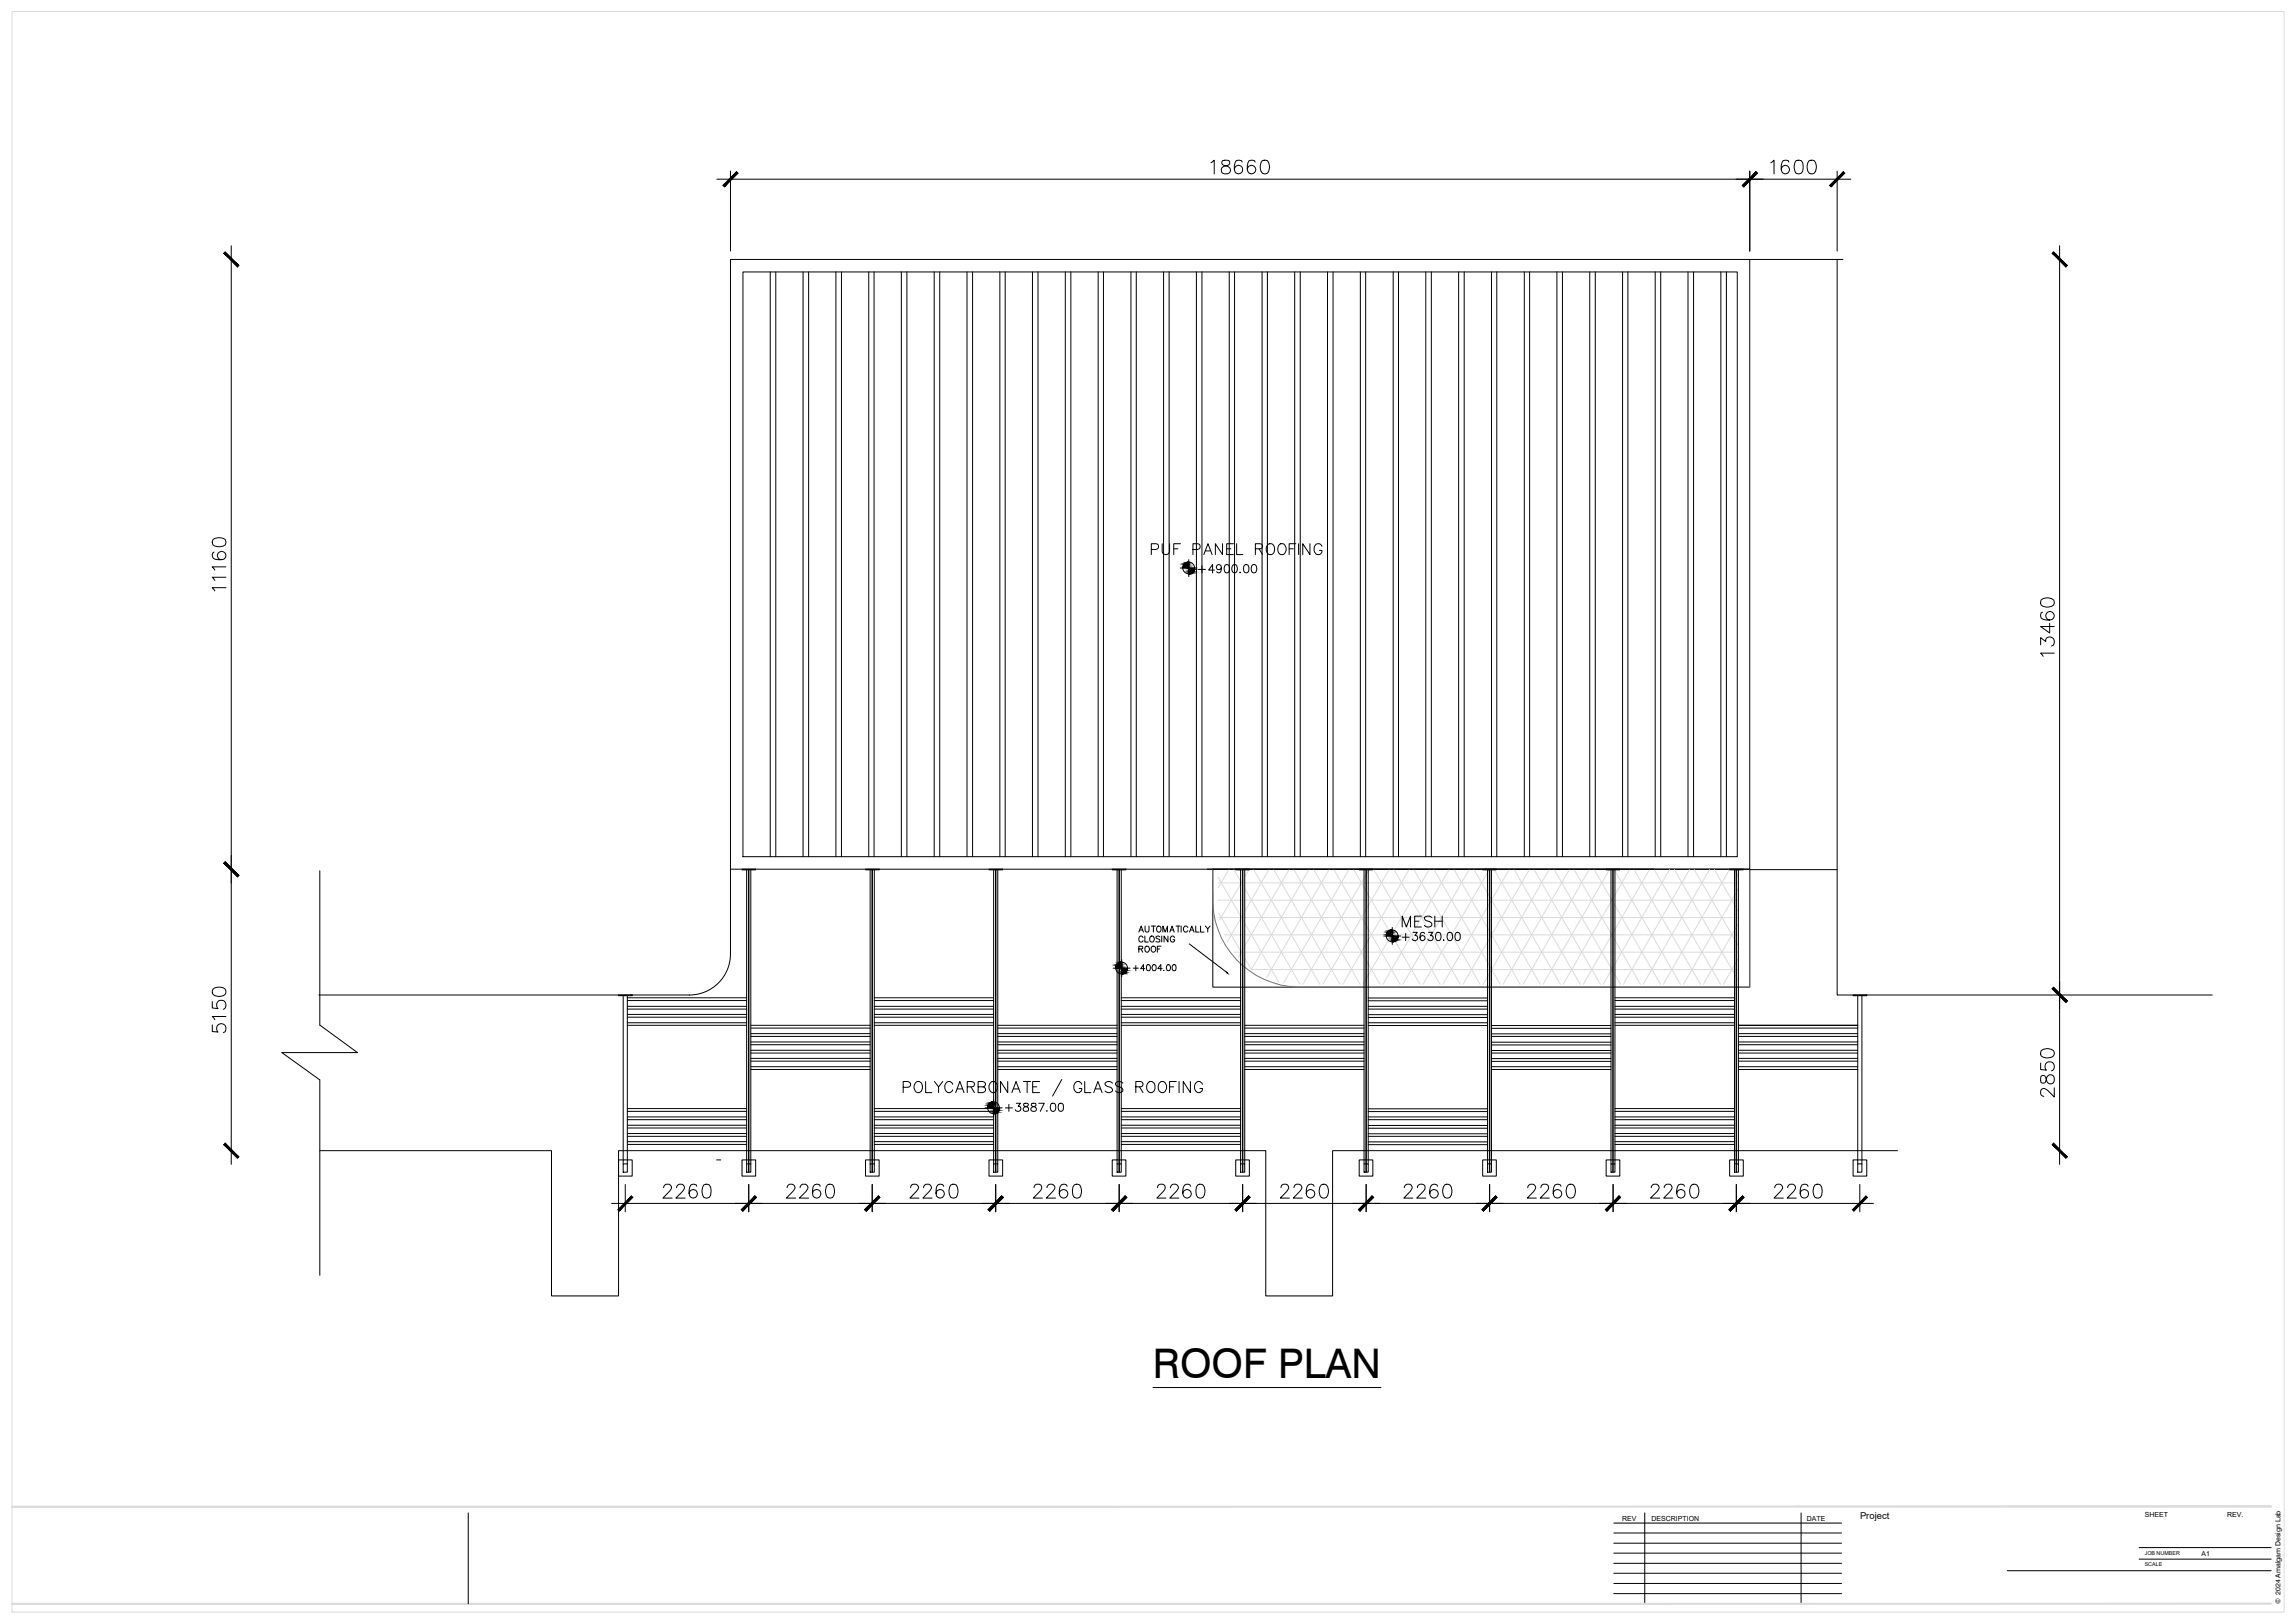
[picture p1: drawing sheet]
<svg xmlns="http://www.w3.org/2000/svg" width="420mm" height="297mm" viewBox="0 0 420 297" stroke-linecap="round" stroke-linejoin="round" font-family="sans-serif">
<defs><g id="words">
<text font-size="7.5" x="211.1" y="252.2">ROOF PLAN</text>
<g font-size="4.9">
<text x="209.9" y="102.7">PUF PANEL ROOFING</text>
<text x="255.8" y="170.7">MESH</text>
</g>
<text font-size="1.7" x="340.5" y="278.1">Project</text>
<g font-size="1.3">
<text x="297" y="278.3">REV</text>
<text x="302.3" y="278.3">DESCRIPTION</text>
<text x="330.8" y="278.3">DATE</text>
<text x="392.7" y="277.6">SHEET</text>
<text x="407.8" y="277.6">REV.</text>
<text x="403.1" y="284.8">A1</text>
<text x="417.5" y="293.7" transform="rotate(-90 417.5 293.7)">© 2024 Amalgam Design Lab</text>
</g>
<g font-size="1">
<text x="392.6" y="286.7">SCALE</text>
<text x="392.6" y="284.6">JOB NUMBER</text>
</g>
</g></defs>
<!-- layer: TA-A-ROOF|A-FLOR-EDGE -->
<path d="M133.7 47.5h186.6v111.6h-186.6zM136 49.8h182.1v107h-182.1zM336.3 47.5v134.6h68.7M133.7 159.1v15.5a7.5 7.5 0 0 1-7.5 7.5h-67.8M58.5 210.6h42.5v26.6h12.2v-26.6h118.5v26.6h12.3v-26.6h103.4" fill="none" stroke="#000" stroke-width=".18"/>
<!-- layer: 0 -->
<path d="M320.3 47.5h17.1M58.5 159.4v28.2l6.9 5h-13.8l6.9 5v35.8" fill="none" stroke="#000" stroke-width=".18"/>
<!-- layer: TA-A-ROOF|A-FLOR-BELO -->
<g fill="none" stroke="#000" stroke-width=".18">
<path d="M141 49.8v107M142 49.8v107M147 49.8v107M148 49.8v107M153 49.8v107M154.1 49.8v107M159 49.8v107M160 49.8v107M165 49.8v107M166 49.8v107M171 49.8v107M172 49.8v107"/>
<path d="M177 49.8v107M178.1 49.8v107M183 49.8v107M184 49.8v107M189 49.8v107M190 49.8v107M195 49.8v107M196 49.8v107M201 49.8v107M202 49.8v107M207.1 49.8v107M208 49.8v107"/>
<path d="M213 49.8v107M214 49.8v107M219 49.8v107M220 49.8v107M225 49.8v107M226 49.8v107M231.1 49.8v107M232 49.8v107M237 49.8v107M238 49.8v107M243 49.8v107M244.1 49.8v107"/>
<path d="M249 49.8v107M250 49.8v107M255.1 49.8v107M256 49.8v107M261 49.8v107M262 49.8v107M267 49.8v107M268.1 49.8v107M273.1 49.8v107M274 49.8v107M279.1 49.8v107M280 49.8v107"/>
<path d="M285 49.8v107M286 49.8v107M291 49.8v107M292.1 49.8v107M297.1 49.8v107M298 49.8v107M303 49.8v107M304 49.8v107M309 49.8v107M310 49.8v107M315 49.8v107M316.1 49.8v107"/>
</g>
<!-- layer: TA-A-ROOF|A-ELEV-2 -->
<g fill="none" stroke="#000" stroke-width=".18">
<path d="M136.7 159.2v53.8M137.5 159.2v53.8M159.3 159.2v53.8M160.1 159.2v53.8M181.9 159.2v53.8M182.7 159.2v53.8M204.5 159.2v53.8M205.3 159.2v53.8M227.1 159.2v53.8M227.9 159.2v53.8M249.7 159.2v53.8M250.5 159.2v53.8"/>
<path d="M272.3 159.2v53.8M273.1 159.2v53.8M294.9 159.2v53.8M295.7 159.2v53.8M317.5 159.2v53.8M318.3 159.2v53.8M114.1 182.2v30.8M114.9 182.2v30.8M340.1 182.2v30.8M340.9 182.2v30.8M114.1 213h.8v1.5h-.8zM136.7 213h.8v1.5h-.8z"/>
<path d="M159.3 213h.8v1.5h-.8zM181.9 213h.8v1.5h-.8zM204.5 213h.8v1.5h-.8zM227.1 213h.8v1.5h-.8zM249.7 213h.8v1.5h-.8zM272.3 213h.8v1.5h-.8zM294.9 213h.8v1.5h-.8zM317.5 213h.8v1.5h-.8zM340.1 213h.8v1.5h-.8z"/>
</g>
<!-- layer: TA-A-ROOF|A-ELEV-3 -->
<path d="M135.8 159.1h2.5v.1h-2.5zM158.5 159.1h2.5v.1h-2.5zM181.1 159.1h2.5v.1h-2.5zM203.6 159.1h2.5v.1h-2.5zM226.2 159.1h2.5v.1h-2.5zM248.8 159.1h2.5v.1h-2.5zM271.4 159.1h2.5v.1h-2.5zM294 159.1h2.5v.1h-2.5zM316.7 159.1h2.5v.1h-2.5zM113.2 182.1h2.5v.1h-2.5zM339.3 182.1h2.5v.1h-2.5z" fill="none" stroke="#000" stroke-width=".18"/>
<!-- layer: TA-A-ROOF|A-ELEV-0 -->
<path d="M113.2 212.3h2.5v3h-2.5zM131.2 212.3h.8M135.8 212.3h2.5v3h-2.5zM158.5 212.3h2.5v3h-2.5zM181.1 212.3h2.5v3h-2.5zM203.6 212.3h2.5v3h-2.5zM226.2 212.3h2.5v3h-2.5zM248.8 212.3h2.5v3h-2.5zM271.4 212.3h2.5v3h-2.5zM294 212.3h2.5v3h-2.5zM316.7 212.3h2.5v3h-2.5zM339.3 212.3h2.5v3h-2.5z" fill="none" stroke="#000" stroke-width=".18"/>
<!-- layer: TA-A-ROOF|A-ELEV-OTLN -->
<path d="M222 159.1h98.3v21.6h-98.3z" fill="none" stroke="#000" stroke-width=".18"/>
<!-- layer: TA-A-ROOF|S-PATT -->
<g fill="none" stroke="#dbdbdb" stroke-width=".18">
<path d="M225 159.1l-2 3.4M225.8 159.1l12.2 21.1M228.7 159.1l-5.4 9.2M229.5 159.1l12.1 21.1M232.3 159.1l-7.6 13.2M233.2 159.1l12.1 21.1M236 159.1l-9.3 16.1M236.9 159.1l12.1 21.1M239.6 159.1l-10.5 18.3M240.5 159.1l12.1 21.1M243.3 159.1l-11.4 19.9M244.2 159.1l12.1 21.1"/>
<path d="M247 159.1l-12 20.8M247.8 159.1l12.2 21.1M250.7 159.1l-12.2 21.1M251.5 159.1l12.2 21.1M254.3 159.1l-12.1 21.1M255.2 159.1l12.1 21.1M258 159.1l-12.2 21.1M258.8 159.1l12.2 21.1M261.7 159.1l-12.2 21.1M262.5 159.1l12.2 21.1M265.3 159.1l-12.1 21.1M266.2 159.1l12.1 21.1"/>
<path d="M269 159.1l-12.2 21.1M269.8 159.1l12.2 21.1M272.7 159.1l-12.2 21.1M273.5 159.1l12.2 21.1M276.3 159.1l-12.1 21.1M277.2 159.1l12.1 21.1M280 159.1l-12.2 21.1M280.8 159.1l12.2 21.1M283.6 159.1l-12.1 21.1M284.5 159.1l12.2 21.1M287.3 159.1l-12.1 21.1M288.2 159.1l12.1 21.1"/>
<path d="M291 159.1l-12.2 21.1M291.8 159.1l12.2 21.1M294.6 159.2l-12.1 21M295.5 159.2l12.1 21M298.3 159.2l-12.1 21M299.2 159.2l12.1 21M302 159.2l-12.1 21M302.9 159.2l12.1 21M305.6 159.2l-12.1 21M306.5 159.2l11.8 20.3M309.3 159.2l-12.1 21M310.2 159.2l8.1 13.9"/>
<path d="M313 159.2l-12.2 21M313.9 159.2l4.4 7.6M316.6 159.2l-12.1 21M317.5 159.2l.8 1.3M223 161.6h95.3M223 160.6l11.1 19.1M223.1 164.7h95.2M223.1 167.1l5.9 10.3M223.2 167.9h95.1M224.2 171.1h94.1M225.9 174.3h92.4M229.2 177.4h89.1"/>
<path d="M318.3 162.7l-10.1 17.5M318.3 169l-6.5 11.2M318.3 175.4l-2.8 4.8"/>
</g>
<!-- layer: TA-A-ROOF|S-GRID -->
<path d="M222 159.1v6.4a16 16 0 0 0 15.7 15.2h82.6v-21.6" fill="none" stroke="#737373" stroke-width=".18"/>
<!-- layer: TA-A-ROOF|A-WALL-FULL -->
<path d="M221 159.1h81.9" fill="none" stroke="#000" stroke-width=".18"/>
<!-- layer: TA-A-ROOF|A-FLOR-OVHD -->
<g fill="none" stroke="#000" stroke-width=".18">
<path d="M137 159.2v55.3M137.1 159.2v55.3M159.6 159.2v55.3M159.7 159.2v55.3M182.2 159.2v55.3M182.3 159.2v55.3M204.9 159.2v55.3M227.5 159.2v55.3M250.1 159.2v55.3M272.7 159.2v55.3M272.8 159.2v55.3M295.3 159.2v55.3"/>
<path d="M317.8 159.2v55.3M317.9 159.2v55.3"/>
</g>
<!-- layer: TA-A-ROOF|A-ELEV-1 -->
<g fill="none" stroke="#000" stroke-width=".18">
<path d="M114.9 182.6h21.8M114.9 183.1h21.8M114.9 184.2h21.8M114.9 184.7h21.8M114.9 185.7h21.8M114.9 186.2h21.8M114.9 187.2h21.8M114.9 187.6h21.8M137.5 187.6h21.8M137.5 188.2h21.8M137.5 189.2h21.8M137.5 189.7h21.8"/>
<path d="M137.5 190.7h21.8M137.5 191.2h21.8M137.5 192.2h21.8M137.5 192.7h21.8M137.5 193.7h21.8M137.5 194.2h21.8M137.5 195.2h21.8M137.5 195.7h21.8M160.1 182.6h21.8M160.1 183.1h21.8M160.1 184.2h21.8M160.1 184.7h21.8"/>
<path d="M160.1 185.7h21.8M160.1 186.2h21.8M160.1 187.2h21.8M160.1 187.6h21.8M182.7 187.6h21.8M182.7 188.2h21.8M182.7 189.2h21.8M182.7 189.7h21.8M182.7 190.7h21.8M182.7 191.2h21.8M182.7 192.2h21.8M182.7 192.7h21.8"/>
<path d="M182.7 193.7h21.8M182.7 194.2h21.8M182.7 195.2h21.8M182.7 195.7h21.8M205.3 182.6h21.8M205.3 183.1h21.8M205.3 184.2h21.8M205.3 184.7h21.8M205.3 185.7h21.8M205.3 186.2h21.8M205.3 187.2h21.8M205.3 187.6h21.8"/>
<path d="M227.9 187.6h21.8M227.9 188.2h21.8M227.9 189.2h21.8M227.9 189.7h21.8M227.9 190.7h21.8M227.9 191.2h21.8M227.9 192.2h21.8M227.9 192.7h21.8M227.9 193.7h21.8M227.9 194.2h21.8M227.9 195.2h21.8M227.9 195.7h21.8"/>
<path d="M250.5 184.2h21.8M250.5 184.7h21.8M250.5 186.2h21.8M250.5 187.2h21.8M250.5 182.7h21.8M250.5 183.2h21.8M250.5 185.7h21.8M250.5 187.7h21.8M273.1 189.7h21.8M273.1 190.7h21.8M273.1 192.7h21.8M273.1 195.2h21.8"/>
<path d="M273.1 195.7h21.8M273.1 187.7h21.8M273.1 188.2h21.8M273.1 189.2h21.8M273.1 191.2h21.8M273.1 192.3h21.8M273.1 193.7h21.8M273.1 194.3h21.8M295.7 182.6h21.8M295.7 183.1h21.8M295.7 184.2h21.8M295.7 184.7h21.8"/>
<path d="M295.7 185.7h21.8M295.7 186.2h21.8M295.7 187.2h21.8M295.7 187.6h21.8M318.3 187.6h21.8M318.3 188.2h21.8M318.3 189.2h21.8M318.3 189.7h21.8M318.3 190.7h21.8M318.3 191.2h21.8M318.3 192.2h21.8M318.3 192.7h21.8"/>
<path d="M318.3 193.7h21.8M318.3 194.2h21.8M318.3 195.2h21.8M318.3 195.7h21.8M114.9 202.9h21.8M114.9 203.4h21.8M114.9 204.4h21.8M114.9 204.9h21.8M114.9 205.9h21.8M114.9 206.4h21.8M114.9 207.5h21.8M114.9 208h21.8"/>
<path d="M114.9 208.9h21.8M114.9 209.5h21.8M160.1 202.9h21.8M160.1 203.4h21.8M160.1 204.4h21.8M160.1 204.9h21.8M160.1 205.9h21.8M160.1 206.4h21.8M160.1 207.5h21.8M160.1 208h21.8M160.1 208.9h21.8M160.1 209.5h21.8"/>
<path d="M205.3 202.9h21.8M205.3 203.4h21.8M205.3 204.4h21.8M205.3 204.9h21.8M205.3 205.9h21.8M205.3 206.4h21.8M205.3 207.5h21.8M205.3 208h21.8M205.3 208.9h21.8M205.3 209.5h21.8M250.5 204.4h21.8M250.5 204.9h21.8"/>
<path d="M250.5 206h21.8M250.5 208h21.8M250.5 202.9h21.8M250.5 203.4h21.8M250.5 206.5h21.8M250.5 207.5h21.8M250.5 209h21.8M250.5 209.5h21.8M295.7 202.9h21.8M295.7 203.4h21.8M295.7 204.4h21.8M295.7 204.9h21.8"/>
<path d="M295.7 205.9h21.8M295.7 206.4h21.8M295.7 207.5h21.8M295.7 208h21.8M295.7 208.9h21.8M295.7 209.5h21.8"/>
</g>
<!-- layer: A-ANNO-DIMS -->
<g fill="none" stroke="#000" stroke-width=".18">
<path d="M131.2 32.8h207.6M133.7 31.3v14.7M221.7 29.8l.6-.5v2.5M223.8 29.4a.5 .5 0 0 0 .3 .9 1.08 1.08 0 0 1 1.2 1l-.2 .3a.93 .93 0 0 1-1.5-.3 .73 .73 0 0 1 .7-.9l.5-.1a.51 .51 0 0 0 .2-.9zM227.4 29.7a.73 .73 0 0 0-.7-.4 .73 .73 0 0 0-.6 .5 1.84 1.84 0 0 0 .2 1.9 .77 .77 0 0 0 1.1-.3 .77 .77 0 0 0-.5-1.1 .77 .77 0 0 0-.9 .7M229.8 29.7a.73 .73 0 0 0-.7-.4 .73 .73 0 0 0-.6 .5 1.84 1.84 0 0 0 .2 1.9 .79 .79 0 0 0 1.1-.3 .79 .79 0 0 0-.5-1.1 .79 .79 0 0 0-1 .7M231.1 29.4a.86 .86 0 0 1 1.2 .4 1.97 1.97 0 0 1-.3 1.9 .78 .78 0 0 1-1.2-.4 1.97 1.97 0 0 1 .3-1.9zM320.3 31.3v14.7M324.2 29.8l.6-.5v2.5M327.5 29.7l-.1-.3a.86 .86 0 0 0-1.2 .4 1.84 1.84 0 0 0 .2 1.9 .77 .77 0 0 0 1.2-.3 .77 .77 0 0 0-.5-1.1 .77 .77 0 0 0-1 .7M328.8 29.4a.92 .92 0 0 1 1.2 .4 2.33 2.33 0 0 1-.2 1.9 .78 .78 0 0 1-1.2-.4 2.12 2.12 0 0 1 .2-1.9zM331.2 29.4a.86 .86 0 0 1 1.2 .4 1.97 1.97 0 0 1-.3 1.9 .78 .78 0 0 1-1.1-.4 1.97 1.97 0 0 1 .2-1.9z"/>
<path d="M336.3 31.3v14.7M42.3 45v168.1M377.1 45v168.1M39 98.7a1.98 1.98 0 0 1 2.2 0 .8 .8 0 0 1-.3 1.2 2.08 2.08 0 0 1-1.9-.2l-.1-.4zM39.2 101a.73 .73 0 0 0-.4 .7 .73 .73 0 0 0 .5 .6 1.96 1.96 0 0 0 1.9-.2 .77 .77 0 0 0-.3-1.1 .77 .77 0 0 0-1 .5 .77 .77 0 0 0 .6 .9M41.4 107.6h-2.5l.4 .5M41.4 105.6h-2.5l.4 .6M41.4 103.7h-2.5l.4 .6M373.6 118v-1.3l.9 .7a.81 .81 0 0 1 .9-.8 .81 .81 0 0 1 .7 1l-.1 .4-.4 .2M373.7 109.8a1.88 1.88 0 0 1 2.3 0 .78 .78 0 0 1-.4 1.2 1.97 1.97 0 0 1-1.9-.3zM373.9 112a.78 .78 0 0 0-.2 1.1 1.88 1.88 0 0 0 2.3 0 .78 .78 0 0 0-.4-1.1 .78 .78 0 0 0-1.1 .5 .78 .78 0 0 0 .7 1M375.2 114.1v1.8l-1.6-1.2h2.5"/>
<path d="M376.1 119.5h-2.5l.5 .6M320.3 159.2h16M38.9 187.6v1.2l1 .1a.88 .88 0 0 1 0-1.3 .88 .88 0 0 1 1.3 .1 .88 .88 0 0 1-.3 1.3M38.9 183.3v1.2l1 .1a.88 .88 0 0 1 0-1.3 .88 .88 0 0 1 1.3 .2 .88 .88 0 0 1-.3 1.2M39 181a1.8 1.8 0 0 1 2.2 0 .8 .8 0 0 1-.3 1.2 1.94 1.94 0 0 1-1.9-.2l-.1-.4zM41.4 186h-2.5l.4 .6M373.6 194.5v1.2l1.1 .2a.87 .87 0 0 1-.1-1.4 .87 .87 0 0 1 1.3 .2 .87 .87 0 0 1-.3 1.3M373.7 197v1.1a.54 .54 0 0 0 .8-.2 1.03 1.03 0 0 1 1.1-1.2 .85 .85 0 0 1 .5 1 .85 .85 0 0 1-.9 .7 1.14 1.14 0 0 1-.7-1.2 .51 .51 0 0 0-.8-.2zM373.7 192.3a1.88 1.88 0 0 1 2.3 0 .78 .78 0 0 1-.4 1.2 1.97 1.97 0 0 1-1.9-.3zM376.1 199.1v1.7l-1.2-1.3a.74 .74 0 0 0-1.2 0 .82 .82 0 0 0 .4 1.1h.1M114.5 216.8v5M121.5 217.4l.3-.5 .7-.2a.64 .64 0 0 1 .3 1l-1.4 1.6h1.7"/>
<path d="M123.9 217.4a.66 .66 0 0 1 .5-.7h.4a.73 .73 0 0 1 .5 .6 .73 .73 0 0 1-.3 .7l-1.3 1.3h1.7M127.6 217.1a.7 .7 0 0 0-1.1-.2 2.06 2.06 0 0 0 0 2.2 .77 .77 0 0 0 1.1-.3 .77 .77 0 0 0-.5-1 .77 .77 0 0 0-.9 .6M128.9 216.9a.83 .83 0 0 1 1.2 .3 2.33 2.33 0 0 1-.3 1.9 .78 .78 0 0 1-1.1-.3 2.12 2.12 0 0 1 .2-1.9zM137.1 216.8v5M144.1 217.4l.3-.5 .6-.2a.63 .63 0 0 1 .4 1l-1.4 1.6h1.7M146.5 217.4l.2-.5 .7-.2a.73 .73 0 0 1 .5 .6 .73 .73 0 0 1-.3 .7l-1.3 1.3h1.7M150.2 217.1a.7 .7 0 0 0-1.1-.2 2.54 2.54 0 0 0-.3 2 .77 .77 0 0 0 1.3 .2 .77 .77 0 0 0-.2-1.3 .77 .77 0 0 0-1.1 .6M151.5 216.9a.78 .78 0 0 1 1.2 .3 2.12 2.12 0 0 1-.3 1.9 .78 .78 0 0 1-1.1-.3 2.12 2.12 0 0 1 .2-1.9zM159.7 216.8v5M166.7 217.4l.2-.5a.8 .8 0 0 1 1.1 .1l.1 .2-.1 .5-1.4 1.6h1.6M169.1 217.4l.2-.5 .8-.2a.64 .64 0 0 1 .3 1l-1.4 1.6h1.6M172.8 217.1a.7 .7 0 0 0-1.1-.2 2.54 2.54 0 0 0-.2 2 .77 .77 0 0 0 1.2 .2 .77 .77 0 0 0-.2-1.3 .77 .77 0 0 0-1.1 .6"/>
<path d="M174.1 216.9a.78 .78 0 0 1 1.2 .3 2.12 2.12 0 0 1-.3 1.9 .78 .78 0 0 1-1.1-.3 2.12 2.12 0 0 1 .2-1.9zM182.3 216.8v5M189.3 217.4l.2-.5a.8 .8 0 0 1 1.1 .1 .85 .85 0 0 1-.2 1l-1.2 1.3h1.6M191.7 217.4l.2-.5 .7-.2a.63 .63 0 0 1 .4 1l-1.4 1.6h1.7M195.4 217.1a.7 .7 0 0 0-1.1-.2 1.88 1.88 0 0 0 0 2.2 .78 .78 0 0 0 1.1-.3 .78 .78 0 0 0-.5-1.1 .78 .78 0 0 0-1 .7M196.7 216.9a.78 .78 0 0 1 1.2 .3 2.12 2.12 0 0 1-.2 1.9 .83 .83 0 0 1-1.3-.3 2.33 2.33 0 0 1 .3-1.9zM204.9 216.8v5M211.9 217.4a.57 .57 0 0 1 .5-.7h.5a.63 .63 0 0 1 .3 1l-1.4 1.6h1.6M214.3 217.4l.2-.5 .7-.2a.63 .63 0 0 1 .4 1l-1.4 1.6h1.6M218 217.1a.7 .7 0 0 0-1.1-.2 1.88 1.88 0 0 0 0 2.2 .78 .78 0 0 0 1.1-.3 .78 .78 0 0 0-.5-1.1 .78 .78 0 0 0-1 .7M219.3 216.9a.78 .78 0 0 1 1.2 .3 1.97 1.97 0 0 1-.3 1.9 .78 .78 0 0 1-1.2-.3 2.33 2.33 0 0 1 .3-1.9zM227.5 216.8v5"/>
<path d="M234.5 217.4a.57 .57 0 0 1 .5-.7h.5a.73 .73 0 0 1 .4 .6 .73 .73 0 0 1-.3 .7l-1.2 1.3h1.7M236.9 217.4l.2-.5a.8 .8 0 0 1 1.1 .1l.1 .2-.1 .5-1.4 1.6h1.6M240.6 217.1a.7 .7 0 0 0-1.1-.2 1.88 1.88 0 0 0 0 2.2 .78 .78 0 0 0 1.2-.3 .78 .78 0 0 0-.6-1.1 .78 .78 0 0 0-1 .7M241.9 216.9a.78 .78 0 0 1 1.2 .3 1.97 1.97 0 0 1-.3 1.9 .78 .78 0 0 1-1.2-.3 1.97 1.97 0 0 1 .3-1.9zM250.1 216.8v5M257.1 217.4a.66 .66 0 0 1 .5-.7h.5a.73 .73 0 0 1 .4 .6 .73 .73 0 0 1-.3 .7l-1.2 1.3h1.7M259.5 217.4a.57 .57 0 0 1 .5-.7h.4a.63 .63 0 0 1 .4 1l-1.4 1.6h1.6M263.2 217.1a.7 .7 0 0 0-1.1-.2 1.88 1.88 0 0 0 0 2.2 .78 .78 0 0 0 1.2-.3 .78 .78 0 0 0-.6-1.1 .78 .78 0 0 0-1 .7M264.5 216.9a.78 .78 0 0 1 1.2 .3 1.97 1.97 0 0 1-.3 1.9 .78 .78 0 0 1-1.2-.3 1.97 1.97 0 0 1 .3-1.9zM272.7 216.8v5M279.7 217.4a.66 .66 0 0 1 .5-.7h.5a.73 .73 0 0 1 .5 .6 .73 .73 0 0 1-.4 .7l-1.2 1.3h1.7M282.1 217.4a.57 .57 0 0 1 .5-.7h.4a.63 .63 0 0 1 .4 1l-1.4 1.6h1.6"/>
<path d="M285.8 217.1a.75 .75 0 0 0-1.1-.2 2.06 2.06 0 0 0 0 2.2 .79 .79 0 0 0 1.2-.3 .79 .79 0 0 0-.6-1.1 .79 .79 0 0 0-.9 .7M287.1 216.9a.78 .78 0 0 1 1.2 .3 1.97 1.97 0 0 1-.3 1.9 .78 .78 0 0 1-1.1-.3 1.97 1.97 0 0 1 .2-1.9zM295.3 216.8v5M302.3 217.4l.3-.5 .7-.2a.73 .73 0 0 1 .5 .6 .73 .73 0 0 1-.4 .7l-1.2 1.3h1.7M304.7 217.4a.66 .66 0 0 1 .5-.7h.4a.73 .73 0 0 1 .5 .6 .73 .73 0 0 1-.3 .7l-1.2 1.3h1.6M308.4 217.1a.75 .75 0 0 0-1.1-.2 2.06 2.06 0 0 0 0 2.2 .77 .77 0 0 0 1.1-.3 .77 .77 0 0 0-.5-1 .77 .77 0 0 0-.9 .6M309.7 216.9a.78 .78 0 0 1 1.2 .3 1.97 1.97 0 0 1-.3 1.9 .78 .78 0 0 1-1.1-.3 1.97 1.97 0 0 1 .2-1.9zM317.9 216.8v5M324.9 217.4l.3-.5 .7-.2a.64 .64 0 0 1 .3 1l-1.4 1.6h1.7M327.3 217.4a.66 .66 0 0 1 .5-.7h.5a.73 .73 0 0 1 .4 .6 .73 .73 0 0 1-.3 .7l-1.2 1.3h1.6M331 217.1a.75 .75 0 0 0-1.1-.2 2.06 2.06 0 0 0 0 2.2 .77 .77 0 0 0 1.1-.3 .77 .77 0 0 0-.5-1 .77 .77 0 0 0-.9 .6M332.3 216.9a.82 .82 0 0 1 1.2 .3 2.33 2.33 0 0 1-.3 1.9 .78 .78 0 0 1-1.1-.3 2.12 2.12 0 0 1 .2-1.9z"/>
<path d="M340.5 216.8v5M112 220.2h231"/>
</g>
<!-- layer: 0 -->
<g fill="#000" stroke="#000" stroke-width=".18">
<path d="M134.8 31.4l-2.2 2.8 2.5-2.5zM134.8 31.4l-2.2 2.8-.3-.3z"/>
<path d="M321.5 31.4l-2.5 2.5 .2 .3zM321.5 31.4l.2 .3-2.5 2.5z"/>
<path d="M321.5 31.4l-2.3 2.8 2.5-2.5zM321.5 31.4l-2.3 2.8-.2-.3z"/>
<path d="M334.9 33.9l.3 .3 2.3-2.8zM337.5 31.4l.2 .3-2.5 2.5z"/>
<path d="M41 46.3l2.5 2.6 .2-.3zM41 46.3l.2-.2 2.5 2.5z"/>
<path d="M375.7 46.3l2.5 2.6 .3-.3zM375.7 46.3l.3-.2 2.5 2.5z"/>
<path d="M41 158l2.7 2.2-2.5-2.5zM41 158l2.7 2.2-.2 .3z"/>
<path d="M41 158l2.5 2.5 .2-.3zM41 158l.2-.3 2.5 2.5z"/>
<path d="M376 180.7l-.3 .3 2.8 2.2zM375.7 181l2.8 2.2-.3 .3z"/>
<path d="M375.7 181l2.5 2.5 .3-.3zM375.7 181l.3-.3 2.5 2.5z"/>
<path d="M41.2 209.2l-.2 .3 2.7 2.2zM41 209.5l2.7 2.2-.2 .3z"/>
<path d="M115.6 218.9l-2.2 2.7 2.5-2.5zM115.6 218.9l-2.2 2.7-.3-.2z"/>
<path d="M138.2 218.9l-2.2 2.7 2.5-2.5zM138.2 218.9l-2.2 2.7-.3-.2z"/>
<path d="M160.8 218.9l-2.2 2.7 2.5-2.5zM158.3 221.4l2.5-2.5-2.2 2.7z"/>
<path d="M183.4 218.9l-2.2 2.7 2.5-2.5zM183.4 218.9l-2.2 2.7-.3-.2z"/>
<path d="M206 218.9l-2.2 2.7 2.5-2.5zM206 218.9l-2.2 2.7-.3-.2z"/>
<path d="M228.6 218.9l-2.2 2.7 2.5-2.5zM228.6 218.9l-2.2 2.7-.3-.2z"/>
<path d="M251.2 218.9l-2.2 2.7 2.5-2.5zM251.2 218.9l-2.2 2.7-.3-.2z"/>
<path d="M273.8 218.9l-2.2 2.7 2.5-2.5zM273.8 218.9l-2.2 2.7-.3-.2z"/>
<path d="M296.4 218.9l-2.2 2.7 2.5-2.5zM296.4 218.9l-2.2 2.7-.3-.2z"/>
<path d="M319 218.9l-2.2 2.7 2.5-2.5zM319 218.9l-2.2 2.7-.3-.2z"/>
<path d="M376 209.2l-.3 .3 2.8 2.2zM375.7 209.5l2.8 2.2-.3 .3z"/>
<path d="M135.7 221.4l.3 .2 2.2-2.7zM138.2 218.9l.3 .2-2.5 2.5z"/>
<path d="M158.3 221.4l.3 .2 2.2-2.7zM160.8 218.9l.3 .2-2.5 2.5z"/>
<path d="M180.9 221.4l.3 .2 2.2-2.7zM183.4 218.9l.3 .2-2.5 2.5z"/>
<path d="M206 218.9l-2.5 2.5 .3 .2zM206 218.9l.3 .2-2.5 2.5z"/>
<path d="M226.1 221.4l.3 .2 2.2-2.7zM228.6 218.9l.3 .2-2.5 2.5z"/>
<path d="M248.7 221.4l.3 .2 2.2-2.7zM251.2 218.9l.3 .2-2.5 2.5z"/>
<path d="M273.8 218.9l-2.5 2.5 .3 .2zM273.8 218.9l.3 .2-2.5 2.5z"/>
<path d="M293.9 221.4l.3 .2 2.2-2.7zM296.4 218.9l.3 .2-2.5 2.5z"/>
<path d="M316.5 221.4l.3 .2 2.2-2.7zM319 218.9l.3 .2-2.5 2.5z"/>
<path d="M339.1 221.4l.3 .2 2.2-2.7zM341.6 218.9l.3 .2-2.5 2.5z"/>
</g>
<!-- layer: P-SANR-FLDR -->
<g fill="none" stroke="#000" stroke-width=".18">
<path d="M217.6 102.4v3.1M220 103.5v1.3M222 103.3v1.5M223.6 103.8a.47 .47 0 0 1-.6 .4 .47 .47 0 0 1-.2-.7 .47 .47 0 0 1 .7 0 .83 .83 0 0 1-.4 1.3l-.3-.2M224.3 103.4a.48 .48 0 0 1 .7 .2l.1 .4a.63 .63 0 0 1-.6 .8 .97 .97 0 0 1-.2-1.4zM225.8 103.4a.43 .43 0 0 1 .6 .2 .7 .7 0 0 1 .1 .8 .7 .7 0 0 1-.7 .4 1.01 1.01 0 0 1 0-1.4zM227 104.7l-.1 .1h.2M227.9 103.4a.48 .48 0 0 1 .7 .2v.4a.63 .63 0 0 1-.5 .8 .97 .97 0 0 1-.2-1.4zM229.3 103.4a.47 .47 0 0 1 .7 .2 .7 .7 0 0 1 .1 .9 .7 .7 0 0 1-.8 .3 1.16 1.16 0 0 1 0-1.4zM203.8 177.2h3.1M205.4 175.6v3.2M207.5 177.2h.9"/>
<path d="M207.9 176.7v1M208.5 170.6l.4-1.1 .4 1.1M208.5 173.7l.6-.1 .1-.3-.7-.1v1.1M208.7 170.2h.5M208.9 173.7l.3 .6M209.3 171.6a.39 .39 0 0 0-.5-.3 .39 .39 0 0 0-.3 .4 .46 .46 0 0 0 .1 .6 .46 .46 0 0 0 .6 0l.1-.1M209.6 171.3v1.1h.6M209.6 177.3h-.8l.5-.7v1.1M209.6 169.5v.8l.4 .3 .3-.2 .1-.9M209.7 173.3a.5 .5 0 0 1 .7 .3 .5 .5 0 0 1-.6 .6l-.2-.4zM210 176.6h.2a.57 .57 0 0 1 .4 .5 .57 .57 0 0 1-.4 .6 .76 .76 0 0 1-.2-1.1zM210.6 171.5a.53 .53 0 0 1 .7 .1 .53 .53 0 0 1-.2 .8 .53 .53 0 0 1-.6-.2 .53 .53 0 0 1 .1-.7z"/>
<path d="M210.8 169.5h.7M210.9 173.3a.49 .49 0 0 1 .7 .4 .49 .49 0 0 1-.7 .5l-.2-.4zM211.1 176.6h.1a.57 .57 0 0 1 .5 .5 .57 .57 0 0 1-.5 .6l-.1-.1-.2-.4zM211.2 169.5v1.1M211.8 169.7l.2-.2a.52 .52 0 0 1 .6 .5 .52 .52 0 0 1-.6 .5l-.2-.3zM211.9 173.7h.4M212.3 171.5l-.2-.2-.5 .2 .1 .2 .6 .2v.2v.2l-.2 .1-.5-.1M212.6 173.2h-.7v1.1M212.7 171.3v1.1M212.8 177.3h-.8l.5-.7v1.1M212.9 170.6v-1.1l.4 1.1 .4-1.1v1.1M213.1 177.6h.1"/>
<path d="M213.7 176.6a.54 .54 0 0 1 .6 .4 .54 .54 0 0 1-.3 .7l-.3-.1-.2-.4zM213.8 171.3v1.1l-.7-1.1v1.1M214.2 170.6l.4-1.1 .4 1.1M214.3 170.2h.5M214.8 176.6h.2a.65 .65 0 0 1 0 1.1h-.1a.68 .68 0 0 1-.1-1.1zM215.1 171.6a.41 .41 0 0 0-.5-.3 .41 .41 0 0 0-.4 .4 .45 .45 0 0 0 .2 .7 .45 .45 0 0 0 .7-.2v-.2h-.3M215.3 169.5h.7M215.7 169.5v1.1M216.2 169.5v1.1M217.5 169.7a.46 .46 0 0 0-.7-.2 .46 .46 0 0 0-.1 .7 .42 .42 0 0 0 .3 .4 .42 .42 0 0 0 .5-.3M217.8 170.6l.4-1.1 .4 1.1M217.9 170.2h.5"/>
<path d="M218.9 169.5v1.1h.6M219.8 169.5v1.1h.6M220.7 169.5l.4 .5 .4-.5M221.1 170v.6M253.3 171.3h3.2M254.9 169.7v3.1M266.6 170.7a.48 .48 0 0 1 .7 .2v.4a.61 .61 0 0 1-.5 .9 .97 .97 0 0 1-.2-1.5zM165.4 199h.8a.54 .54 0 0 0 .5-.7l-.5-.4h-.8v2.1M167.6 198.2l.1-.1a.76 .76 0 0 1 1.2 .6 .92 .92 0 0 1-1 1.3l-.3-.3a1.2 1.2 0 0 1 0-1.5zM169.5 197.9v2.1h1.1M171.1 197.9l.7 1 .8-1M171.8 198.9v1.1"/>
<path d="M174.4 198.4a.74 .74 0 0 0-.8-.5 .74 .74 0 0 0-.6 .8 .96 .96 0 0 0 .9 1.3l.5-.5M175 200l.7-2.1 .8 2.1M175.3 199.3h.9M177.1 198.9l1.1-.1 .2-.3-.1-.4-.4-.2h-.8v2.1M177.8 198.9l.6 1.1M179.1 198.9h.8a.58 .58 0 0 0 .5-.6l-.5-.4h-.8v2.1h.8a.55 .55 0 0 0 .4-.9l-.4-.2M181.3 198.2l.1-.1a.76 .76 0 0 1 1.2 .6 .92 .92 0 0 1-.9 1.3l-.4-.3a1.2 1.2 0 0 1 0-1.5zM184.5 197.9v2.1l-1.3-2.1v2.1M185.3 200l.7-2.1 .8 2.1M185.5 199.3h1M187.4 197.9h1.3M188 197.9v2.1"/>
<path d="M189.1 198.9h.7M190.3 197.9h-1.2v2.1h1.2M194.4 197.6l-1.7 3M198 198.4a.74 .74 0 0 0-.8-.5 .74 .74 0 0 0-.6 .8 .96 .96 0 0 0 1 1.3 .67 .67 0 0 0 .4-.8h-.4M198.6 197.9v2.1h1.1M200.2 200l.8-2.1 .8 2.1M200.5 199.3h1M203.7 198.2a.75 .75 0 0 0-.8-.3 .75 .75 0 0 0-.6 .5 1.4 1.4 0 0 0 1.2 .7l.2 .3v.3a.89 .89 0 0 1-1.4 0M205.6 198.2a.75 .75 0 0 0-.8-.3 .75 .75 0 0 0-.6 .5 1.4 1.4 0 0 0 1.2 .7l.2 .3v.3a.89 .89 0 0 1-1.4 0M207.9 198.9l1.2-.1 .2-.3-.1-.4-.4-.2h-.9v2.1M208.6 198.9l.7 1.1M210.1 198.2l.2-.1a.76 .76 0 0 1 1.2 .6 .92 .92 0 0 1-1 1.3l-.2-.2a1.18 1.18 0 0 1-.2-1.6z"/>
<path d="M212.2 198.2a.75 .75 0 0 1 .9-.2 .75 .75 0 0 1 .5 .7v.5a.76 .76 0 0 1-.8 .8 .76 .76 0 0 1-.8-.8zM214.1 198.9h.8M215.3 197.9h-1.2v2.1M215.9 197.9v2.1M217.9 197.9v2.1l-1.3-2.1v2.1M220.1 198.4a.74 .74 0 0 0-.8-.5 .74 .74 0 0 0-.6 .8 .96 .96 0 0 0 1 1.3 .67 .67 0 0 0 .4-.8h-.4M180.3 202.8h3.2M181.9 201.2v3.1M184.1 202.8h1.2M184.7 202.1v1.3M186.1 201.9h.7l-.4 .6a.5 .5 0 0 1 .4 .8 .5 .5 0 0 1-.9-.2M187.5 202v.4l.4 .2a.43 .43 0 0 1 .4 .3 .43 .43 0 0 1-.3 .5h-.3a.43 .43 0 0 1-.4-.5 .43 .43 0 0 1 .4-.3l.5-.2 .1-.3a.64 .64 0 0 0-.8-.1z"/>
<path d="M188.9 202v.4l.4 .2a.43 .43 0 0 1 .4 .3 .43 .43 0 0 1-.3 .5 .55 .55 0 0 1-.7-.3 .9 .9 0 0 1 .9-.7l.1-.3a.56 .56 0 0 0-.8-.1zM190.2 201.9h1l-.7 1.5M191.6 203.3v.1l.1-.1M192.5 202a.55 .55 0 0 1 .7 .2 .7 .7 0 0 1 .1 .8 .7 .7 0 0 1-.8 .3 1.16 1.16 0 0 1 0-1.3zM193.9 202a.57 .57 0 0 1 .7 .2l.1 .4a.61 .61 0 0 1-.6 .8 .97 .97 0 0 1-.2-1.4z"/>
<circle cx="217.6" cy="103.9" r="1.08"/>
<circle cx="205.3" cy="177.2" r="1.08"/>
<circle cx="254.9" cy="171.3" r="1.08"/>
<circle cx="181.9" cy="202.7" r="1.08"/>
</g>
<!-- layer: A-ANNO-NOTE -->
<path d="M217.7 172.7l6.9 5.3M211.1 253.9h41.7" fill="none" stroke="#000" stroke-width=".18"/>
<path d="M224.6 177.9l.1 .2z" fill="#000" stroke="#000" stroke-width=".18"/>
<!-- layer: P-SANR-FLDR -->
<g fill="#000" stroke="#000" stroke-width=".18">
<path d="M217.6 105h.5zM205.1 176.1h.3zM205.4 178.2h.3zM181.7 201.7h.2zM181.9 203.8h.4z"/>
<path d="M217.6 105.1h.2zM217.6 105l.2 .1z"/>
<path d="M217.6 104.9h.6zM217.6 104.9l.5 .1z"/>
<path d="M217.6 104.8l.6 .1 .2-.1zM217.6 104.8l.6 .1h-.6z"/>
<path d="M217.6 104.6l.8 .2 .1-.2zM217.6 104.6l.8 .2h-.8z"/>
<path d="M217.6 104.4l.9 .2 .2-.2zM217.6 104.4l.9 .2h-.9z"/>
<path d="M217.6 104.2l1.1 .2v-.2zM217.6 104.2l1.1 .2h-1.1z"/>
<path d="M205.1 176.1l.3 .1zM204.9 176.2h.5z"/>
<path d="M204.9 176.2l.5 .1zM204.7 176.3h.7z"/>
<path d="M204.7 176.3l.7 .1v-.1zM204.7 176.3l.7 .1h-.8z"/>
<path d="M204.6 176.4l.8 .2v-.2zM204.6 176.4l.8 .2h-1z"/>
<path d="M204.4 176.6l1 .2v-.2zM204.4 176.6l1 .2h-1.1z"/>
<path d="M204.3 176.8l1.1 .2v-.2zM204.3 176.8l1.1 .2h-1.1z"/>
<path d="M204.3 177l1.1 .2v-.2zM204.3 177l1.1 .2h-1.1z"/>
<path d="M205.4 178.2l.2 .1zM205.4 178.3h.2z"/>
<path d="M205.4 178.1h.6zM205.4 178.1l.3 .1z"/>
<path d="M205.4 178l.6 .1 .1-.1zM205.4 178l.6 .1h-.6z"/>
<path d="M205.4 177.8l.7 .2 .1-.2zM205.4 177.8l.7 .2h-.7z"/>
<path d="M205.4 177.6l.8 .2 .1-.2zM205.4 177.6l.8 .2h-.8z"/>
<path d="M205.4 177.2l1 .2v-.2zM205.4 177.2l1 .2h-1z"/>
<path d="M205.4 177.4l.9 .2 .1-.2zM205.4 177.4l.9 .2h-.9z"/>
<path d="M254.1 170.5l.8 .2v-.2zM254.1 170.5l.8 .2h-.9z"/>
<path d="M254 170.7l.9 .2v-.2zM254 170.7l.9 .2h-1z"/>
<path d="M253.9 170.9l1 .2v-.2zM253.9 170.9l1 .2h-1.1z"/>
<path d="M253.8 171.1l1.1 .2v-.2zM253.8 171.1l1.1 .2h-1.1z"/>
<path d="M181.7 201.7h.2zM181.5 201.7h.4z"/>
<path d="M181.5 201.7l.4 .1zM181.3 201.8h.6z"/>
<path d="M181.3 201.8l.6 .2v-.2zM181.1 202l.2-.2 .6 .2z"/>
<path d="M181.1 202l.8 .1v-.1zM181.1 202l.8 .1h-.9z"/>
<path d="M181 202.1l.9 .2v-.2zM181 202.1l.9 .2h-1z"/>
<path d="M180.9 202.3l1 .3v-.3zM180.9 202.3l1 .3h-1.1z"/>
<path d="M180.8 202.6l1.1 .2v-.2zM180.8 202.6l1.1 .2h-1.1z"/>
<path d="M181.9 203.8h.2zM181.9 203.8h.2z"/>
<path d="M181.9 203.7l.4 .1 .2-.1zM181.9 203.7l.4 .1h-.4z"/>
<path d="M181.9 203.5l.6 .2 .2-.2zM181.9 203.5l.6 .2h-.6z"/>
<path d="M181.9 203.4l.8 .1 .1-.1zM181.9 203.4l.8 .1h-.8z"/>
<path d="M181.9 203.2l.9 .2 .1-.2zM181.9 203.2l.9 .2h-.9z"/>
<path d="M181.9 202.8l1.1 .2v-.2zM181.9 202.8l1.1 .2h-1.1z"/>
<path d="M181.9 203l1 .2 .1-.2zM181.9 203l1 .2h-1z"/>
</g>
<!-- layer: A1-A3-L|S-PATT -->
<path d="M2.2 2.1h416v292.9h-416z" fill="none" stroke="#dbdbdb" stroke-width=".18"/>
<g fill="#dbdbdb" stroke="#dbdbdb" stroke-width=".18">
<path d="M2.1 275.7v.1l413.7-.1zM2.1 275.8l413.7-.1v.1z"/>
<path d="M2.1 293.4v.2l413.7-.2zM2.1 293.6l413.7-.2v.2z"/>
</g>
<!-- layer: A1-A3-L|A-ANNO-NOTE -->
<g fill="none" stroke="#000" stroke-width=".18">
<path d="M85.7 276.9v16.6M295.4 278.8h41.7M301.1 276.9v16.6M329.7 276.9v16.6M295.4 284.3h41.7M295.4 289.8h41.7M295.4 287.9h41.7M295.4 286.1h41.7M295.4 280.6h41.7M295.4 282.4h41.7M295.4 291.7h41.7M367.5 287.5h48.3"/>
<path d="M391.6 285.4h24.2M391.6 283.2h24.2"/>
</g>
<use href="#words"/>
</svg>
